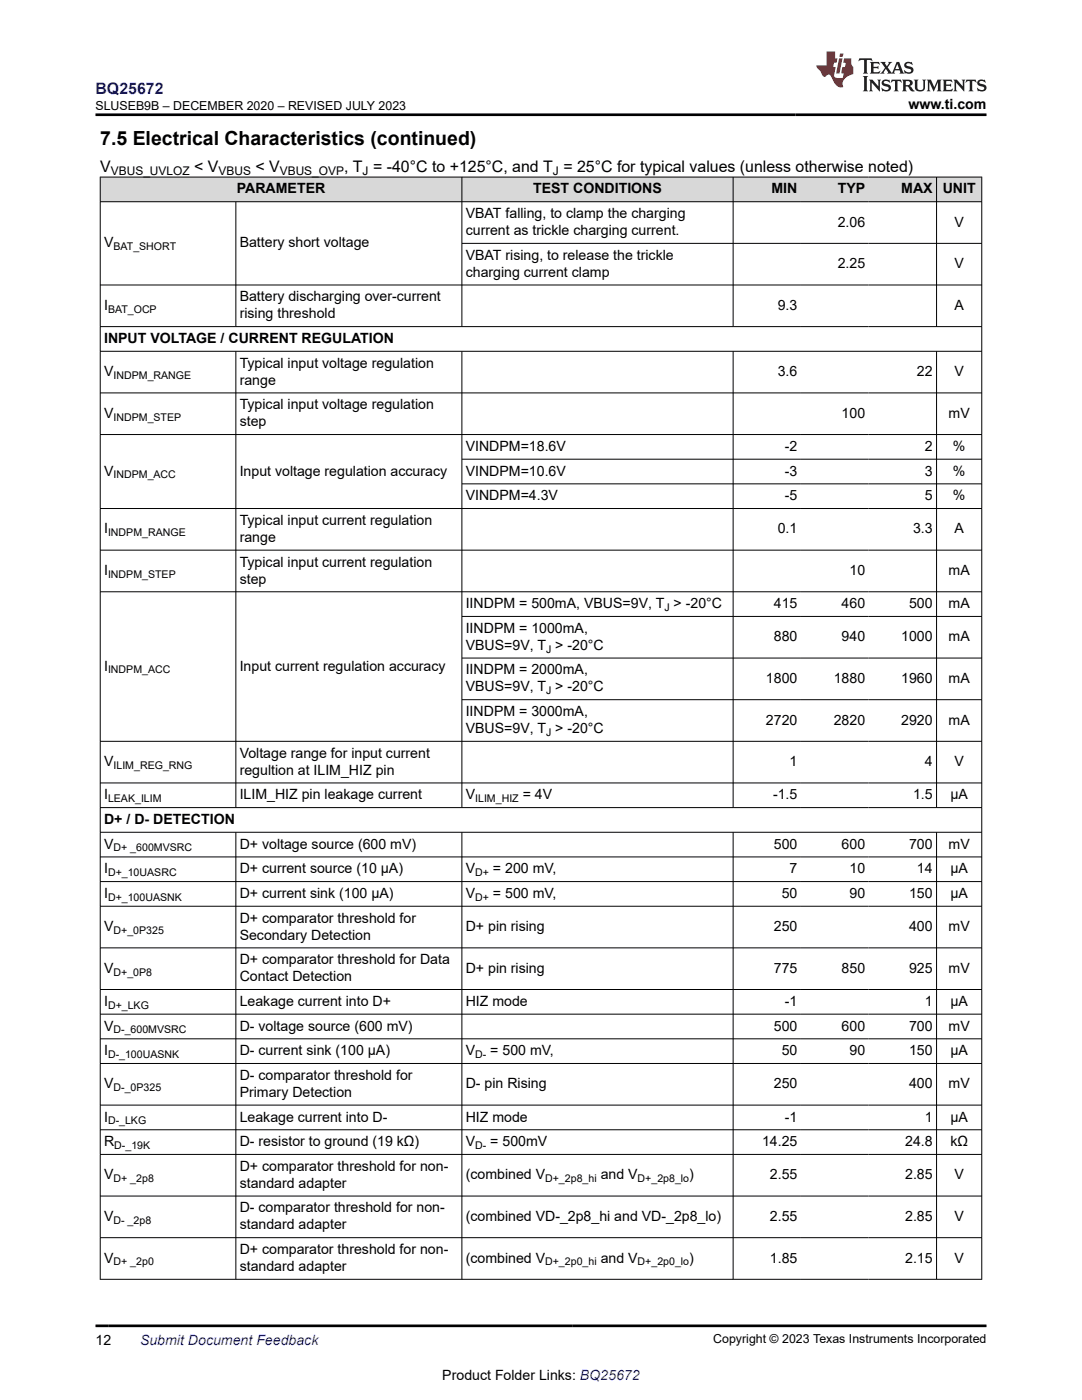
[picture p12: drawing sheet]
<svg xmlns="http://www.w3.org/2000/svg" width="216mm" height="279mm" viewBox="0 0 216 279" stroke-linecap="round" stroke-linejoin="round" font-family="sans-serif">
<defs><g id="words">
<text font-size="3.9" x="20" y="28.8">7.5 Electrical Characteristics (continued)</text>
<text font-size="3.2" fill="#00f" x="19" y="18.7">BQ25672</text>
<g font-size="3.2">
<text x="20" y="34.3">V</text>
<text x="38.7" y="34.3">&lt; V</text>
<text x="51" y="34.3">&lt; V</text>
<text x="68.7" y="34.3">, T = -40°C to +125°C, and T = 25°C for typical values (unless otherwise noted)</text>
</g>
<g font-size="2.8">
<text x="181.3" y="21.8">www.ti.com</text>
<text x="47.2" y="38.6">PARAMETER</text>
<text x="106.4" y="38.6">TEST CONDITIONS</text>
<text x="153.9" y="38.6">MIN</text>
<text x="167.2" y="38.6">TYP</text>
<text x="179.8" y="38.6">MAX</text>
<text x="188.1" y="38.6">UNIT</text>
<text x="92.9" y="43.5">VBAT falling, to clamp the charging</text>
<text x="92.9" y="46.9">current as trickle charging current.</text>
<text x="167.1" y="45.2">2.06</text>
<text x="190.4" y="45.2">V</text>
<text x="20.8" y="49.4">V</text>
<text x="47.8" y="49.4">Battery short voltage</text>
<text x="92.9" y="51.8">VBAT rising, to release the trickle</text>
<text x="167.1" y="53.5">2.25</text>
<text x="190.4" y="53.5">V</text>
<text x="92.9" y="55.2">charging current clamp</text>
<text x="20.8" y="61.8">I</text>
<text x="47.8" y="60.2">Battery discharging over-current</text>
<text x="47.8" y="63.5">rising threshold</text>
<text x="155.2" y="61.8">9.3</text>
<text x="190.4" y="61.8">A</text>
<text x="20.8" y="68.5">INPUT VOLTAGE / CURRENT REGULATION</text>
<text x="20.8" y="75.1">V</text>
<text x="47.8" y="73.4">Typical input voltage regulation</text>
<text x="47.8" y="76.8">range</text>
<text x="155.2" y="75.1">3.6</text>
<text x="183" y="75.1">22</text>
<text x="190.4" y="75.1">V</text>
<text x="20.8" y="83.4">V</text>
<text x="47.8" y="81.7">Typical input voltage regulation</text>
<text x="167.9" y="83.4">100</text>
<text x="189.3" y="83.4">mV</text>
<text x="47.8" y="85.1">step</text>
<text x="92.9" y="90">VINDPM=18.6V</text>
<text x="156.6" y="90">-2</text>
<text x="184.5" y="90">2</text>
<text x="190.1" y="90">%</text>
<text x="20.8" y="94.9">V</text>
<text x="47.8" y="94.9">Input voltage regulation accuracy</text>
<text x="92.9" y="94.9">VINDPM=10.6V</text>
<text x="156.6" y="94.9">-3</text>
<text x="184.5" y="94.9">3</text>
<text x="190.1" y="94.9">%</text>
<text x="92.9" y="99.8">VINDPM=4.3V</text>
<text x="156.6" y="99.8">-5</text>
<text x="184.5" y="99.8">5</text>
<text x="190.1" y="99.8">%</text>
<text x="20.8" y="106.5">I</text>
<text x="47.8" y="104.8">Typical input current regulation</text>
<text x="155.2" y="106.5">0.1</text>
<text x="182.2" y="106.5">3.3</text>
<text x="190.4" y="106.5">A</text>
<text x="47.8" y="108.1">range</text>
<text x="47.8" y="113.1">Typical input current regulation</text>
<text x="20.8" y="114.8">I</text>
<text x="47.8" y="116.5">step</text>
<text x="169.5" y="114.8">10</text>
<text x="189.3" y="114.8">mA</text>
<text x="92.9" y="121.4">IINDPM = 500mA, VBUS=9V, T &gt; -20°C</text>
<text x="154.4" y="121.4">415</text>
<text x="167.9" y="121.4">460</text>
<text x="181.4" y="121.4">500</text>
<text x="189.3" y="121.4">mA</text>
<text x="92.9" y="126.3">IINDPM = 1000mA,</text>
<text x="92.9" y="129.7">VBUS=9V, T &gt; -20°C</text>
<text x="154.4" y="128">880</text>
<text x="167.9" y="128">940</text>
<text x="179.8" y="128">1000</text>
<text x="189.3" y="128">mA</text>
<text x="20.8" y="133.8">I</text>
<text x="47.8" y="133.8">Input current regulation accuracy</text>
<text x="92.9" y="134.6">IINDPM = 2000mA,</text>
<text x="92.9" y="138">VBUS=9V, T &gt; -20°C</text>
<text x="152.8" y="136.3">1800</text>
<text x="166.4" y="136.3">1880</text>
<text x="179.8" y="136.3">1960</text>
<text x="189.3" y="136.3">mA</text>
<text x="92.9" y="142.9">IINDPM = 3000mA,</text>
<text x="92.9" y="146.3">VBUS=9V, T &gt; -20°C</text>
<text x="152.8" y="144.6">2720</text>
<text x="166.4" y="144.6">2820</text>
<text x="179.8" y="144.6">2920</text>
<text x="189.3" y="144.6">mA</text>
<text x="20.8" y="152.9">V</text>
<text x="47.8" y="151.2">Voltage range for input current</text>
<text x="47.8" y="154.6">regultion at ILIM_HIZ pin</text>
<text x="157.5" y="152.9">1</text>
<text x="184.5" y="152.9">4</text>
<text x="190.4" y="152.9">V</text>
<text x="20.8" y="159.5">I</text>
<text x="47.8" y="159.5">ILIM_HIZ pin leakage current</text>
<text x="92.9" y="159.5">V</text>
<text x="104.3" y="159.5">= 4V</text>
<text x="154.2" y="159.5">-1.5</text>
<text x="182.2" y="159.5">1.5</text>
<text x="189.6" y="159.5">µA</text>
<text x="20.8" y="164.4">D+ / D- DETECTION</text>
<text x="20.8" y="169.4">V</text>
<text x="47.8" y="169.4">D+ voltage source (600 mV)</text>
<text x="154.4" y="169.4">500</text>
<text x="167.9" y="169.4">600</text>
<text x="181.4" y="169.4">700</text>
<text x="189.3" y="169.4">mV</text>
<text x="20.8" y="174.3">I</text>
<text x="20.8" y="179.2">I</text>
<text x="47.8" y="174.3">D+ current source (10 µA)</text>
<text x="47.8" y="179.2">D+ current sink (100 µA)</text>
<text x="92.9" y="174.3">V</text>
<text x="92.9" y="179.2">V</text>
<text x="98.4" y="174.3">= 200 mV,</text>
<text x="98.4" y="179.2">= 500 mV,</text>
<text x="156" y="179.2">50</text>
<text x="157.5" y="174.3">7</text>
<text x="169.5" y="174.3">10</text>
<text x="169.5" y="179.2">90</text>
<text x="181.4" y="179.2">150</text>
<text x="183" y="174.3">14</text>
<text x="189.6" y="174.3">µA</text>
<text x="189.6" y="179.2">µA</text>
<text x="20.8" y="185.8">V</text>
<text x="47.8" y="184.1">D+ comparator threshold for</text>
<text x="92.9" y="185.8">D+ pin rising</text>
<text x="154.4" y="185.8">250</text>
<text x="181.4" y="185.8">400</text>
<text x="189.3" y="185.8">mV</text>
<text x="47.8" y="187.5">Secondary Detection</text>
<text x="20.8" y="194.1">V</text>
<text x="47.8" y="192.4">D+ comparator threshold for Data</text>
<text x="47.8" y="195.8">Contact Detection</text>
<text x="92.9" y="194.1">D+ pin rising</text>
<text x="154.4" y="194.1">775</text>
<text x="167.9" y="194.1">850</text>
<text x="181.4" y="194.1">925</text>
<text x="189.3" y="194.1">mV</text>
<text x="20.8" y="200.7">I</text>
<text x="47.8" y="200.7">Leakage current into D+</text>
<text x="92.9" y="200.7">HIZ mode</text>
<text x="156.6" y="200.7">-1</text>
<text x="184.5" y="200.7">1</text>
<text x="189.6" y="200.7">µA</text>
<text x="20.8" y="205.7">V</text>
<text x="47.8" y="205.7">D- voltage source (600 mV)</text>
<text x="154.4" y="205.7">500</text>
<text x="167.9" y="205.7">600</text>
<text x="181.4" y="205.7">700</text>
<text x="189.3" y="205.7">mV</text>
<text x="20.8" y="210.6">I</text>
<text x="47.8" y="210.6">D- current sink (100 µA)</text>
<text x="47.8" y="215.5">D- comparator threshold for</text>
<text x="92.9" y="210.6">V</text>
<text x="97.8" y="210.6">= 500 mV,</text>
<text x="156" y="210.6">50</text>
<text x="169.5" y="210.6">90</text>
<text x="181.4" y="210.6">150</text>
<text x="189.6" y="210.6">µA</text>
<text x="20.8" y="217.2">V</text>
<text x="47.8" y="218.9">Primary Detection</text>
<text x="92.9" y="217.2">D- pin Rising</text>
<text x="154.4" y="217.2">250</text>
<text x="181.4" y="217.2">400</text>
<text x="189.3" y="217.2">mV</text>
<text x="20.8" y="223.8">I</text>
<text x="47.8" y="223.8">Leakage current into D-</text>
<text x="92.9" y="223.8">HIZ mode</text>
<text x="156.6" y="223.8">-1</text>
<text x="184.5" y="223.8">1</text>
<text x="189.6" y="223.8">µA</text>
<text x="20.8" y="228.7">R</text>
<text x="47.8" y="228.7">D- resistor to ground (19 kΩ)</text>
<text x="47.8" y="233.7">D+ comparator threshold for non-</text>
<text x="92.9" y="228.7">V</text>
<text x="97.8" y="228.7">= 500mV</text>
<text x="152" y="228.7">14.25</text>
<text x="180.6" y="228.7">24.8</text>
<text x="189.6" y="228.7">kΩ</text>
<text x="20.8" y="235.4">V</text>
<text x="47.8" y="237.1">standard adapter</text>
<text x="92.9" y="235.4">(combined V</text>
<text x="119.9" y="235.4">and V</text>
<text x="137.5" y="235.4">)</text>
<text x="153.6" y="235.4">2.55</text>
<text x="180.6" y="235.4">2.85</text>
<text x="190.4" y="235.4">V</text>
<text x="20.8" y="243.7">V</text>
<text x="47.8" y="242">D- comparator threshold for non-</text>
<text x="47.8" y="245.4">standard adapter</text>
<text x="92.9" y="243.7">(combined VD-_2p8_hi and VD-_2p8_lo)</text>
<text x="153.6" y="243.7">2.55</text>
<text x="180.6" y="243.7">2.85</text>
<text x="190.4" y="243.7">V</text>
<text x="20.8" y="252">V</text>
<text x="47.8" y="250.3">D+ comparator threshold for non-</text>
<text x="92.9" y="252">(combined V</text>
<text x="119.9" y="252">and V</text>
<text x="137.5" y="252">)</text>
<text x="153.6" y="252">1.85</text>
<text x="180.6" y="252">2.15</text>
<text x="190.4" y="252">V</text>
<text x="47.8" y="253.7">standard adapter</text>
<text x="19" y="268.4">12</text>
<text x="88.3" y="275.3">Product Folder Links: BQ25672</text>
</g>
<text font-size="2.8" fill="#00f" x="27.9" y="268.4">Submit Document Feedback</text>
<g font-size="2.5">
<text x="19" y="21.9">SLUSEB9B – DECEMBER 2020 – REVISED JULY 2023</text>
<text x="142.3" y="268.1">Copyright © 2023 Texas Instruments Incorporated</text>
</g>
<g font-size="2.4">
<text x="22.1" y="34.9">VBUS_UVLOZ</text>
<text x="43.6" y="34.9">VBUS</text>
<text x="55.8" y="34.9">VBUS_OVP</text>
<text x="72.4" y="34.9">J</text>
<text x="110.3" y="34.9">J</text>
</g>
<g font-size="2.1">
<text x="22.6" y="49.9">BAT_SHORT</text>
<text x="21.6" y="62.4">BAT_OCP</text>
<text x="22.6" y="75.6">INDPM_RANGE</text>
<text x="22.6" y="83.9">INDPM_STEP</text>
<text x="22.6" y="95.5">INDPM_ACC</text>
<text x="21.6" y="107">INDPM_RANGE</text>
<text x="21.6" y="115.3">INDPM_STEP</text>
<text x="132.6" y="121.9">J</text>
<text x="109" y="130.2">J</text>
<text x="21.6" y="134.4">INDPM_ACC</text>
<text x="109" y="138.6">J</text>
<text x="109" y="146.9">J</text>
<text x="22.6" y="153.5">ILIM_REG_RNG</text>
<text x="21.6" y="160.1">LEAK_ILIM</text>
<text x="94.8" y="160.1">ILIM_HIZ</text>
<text x="22.6" y="169.9">D+ _600MVSRC</text>
<text x="21.6" y="174.9">D+_10UASRC</text>
<text x="21.6" y="179.8">D+_100UASNK</text>
<text x="94.8" y="174.9">D+</text>
<text x="94.8" y="179.8">D+</text>
<text x="22.6" y="186.4">D+_0P325</text>
<text x="22.6" y="194.7">D+_0P8</text>
<text x="21.6" y="201.3">D+_LKG</text>
<text x="22.6" y="206.2">D-_600MVSRC</text>
<text x="21.6" y="211.2">D-_100UASNK</text>
<text x="94.8" y="211.2">D-</text>
<text x="22.6" y="217.8">D-_0P325</text>
<text x="21.6" y="224.4">D-_LKG</text>
<text x="22.8" y="229.3">D-_19K</text>
<text x="94.8" y="229.3">D-</text>
<text x="22.6" y="235.9">D+ _2p8</text>
<text x="108.8" y="235.9">D+_2p8_hi</text>
<text x="127.2" y="235.9">D+_2p8_lo</text>
<text x="22.6" y="244.2">D- _2p8</text>
<text x="22.6" y="252.5">D+ _2p0</text>
<text x="108.8" y="252.5">D+_2p0_hi</text>
<text x="127.2" y="252.5">D+_2p0_lo</text>
</g>
</g></defs>
<g fill="#d8d8d8">
<path d="M20 35.3h175.9v5h-175.9z" fill-rule="evenodd"/>
<path d="M20.1 35.4h72v4.8h-72z" fill-rule="evenodd"/>
<path d="M92.2 35.4h54v4.8h-54z" fill-rule="evenodd"/>
<path d="M146.3 35.4h13.5v4.8h-13.5z" fill-rule="evenodd"/>
<path d="M159.8 35.4h13.5v4.8h-13.5z" fill-rule="evenodd"/>
<path d="M173.3 35.4h13.5v4.8h-13.5z" fill-rule="evenodd"/>
<path d="M186.9 35.4h8.9v4.8h-8.9z" fill-rule="evenodd"/>
</g>
<g fill="none" stroke="#000" stroke-width=".2">
<path d="M19.9 35.3h176.1M20 35.3v220.1M92.2 35.3v29.9M146.3 35.3v29.9M186.9 35.3v29.9M195.9 35.3v220.1M19.9 40.3h176.1M47.1 40.3v24.9M92.2 48.6h103.8M196 56.9h-176.1M19.9 65.2h176.1M19.9 70.1h176.1"/>
<path d="M19.9 78.4h176.1M47.1 70.1v91.1M92.2 70.1v91.1M146.3 70.1v91.1M186.9 70.1v91.1M19.9 86.7h176.1M92.2 91.6h103.8M92.2 96.6h103.8M19.9 109.8h176.1M19.9 118.1h176.1M196 101.5h-176.1M92.2 123h103.8"/>
<path d="M92.2 131.3h103.8M92.2 139.6h103.8M19.9 147.9h176.1M19.9 156.3h176.1M19.9 161.2h176.1M19.9 166.1h176.1M19.9 171h176.1M19.9 175.9h176.1M47.1 166.1v89.3M92.2 166.1v89.3M146.3 166.1v89.3M186.9 166.1v89.3"/>
<path d="M19.9 180.9h176.1M19.9 189.2h176.1M19.9 197.5h176.1M19.9 202.4h176.1M19.9 207.3h176.1M19.9 212.2h176.1M19.9 220.5h176.1M19.9 225.5h176.1M19.9 230.4h176.1M19.9 238.7h176.1M19.9 247h176.1M19.9 255.3h176.1"/>
</g>
<path d="M171.5 11.6l-.2 .6 .5-.2h.6v.1v2.2l-.2 .4h1l-.2-.4v-2.2v-.1h.5l.5 .2-.1-.6zM173.6 12.4l.2 .3v1.6l-.2 .4h1.9l.1-.6a1.08 1.08 0 0 1-1.3 .2v-.7h.6l.4 .2v-.7l-.4 .2h-.6v-.5l.2-.2a1 1 0 0 1 1 .3l-.1-.5zM175.7 12.4l.9 1.1-1 1.2h.9l-.2-.2 .5-.8 .4 .8-.2 .2h1.6l-.2-.2 .2-.5h.9l.1 .5-.1 .2h.9l-.2-.4-.8-1.9h-.5l-.9 2.1-.9-1.1 .9-1h-.8l.2 .2-.4 .6-.4-.6 .2-.2zM179 12.8l.4 1h-.7zM180.7 12.5a.65 .65 0 0 0-.2 .7 .65 .65 0 0 0 .6 .5l.6 .1 .1 .3a.79 .79 0 0 1-.7 .4 .79 .79 0 0 1-.7-.5l.1 .7 .2-.1a.93 .93 0 0 0 1.1 0 .93 .93 0 0 0 .4-.9 1.46 1.46 0 0 0-1.2-.6l-.1-.3a1.09 1.09 0 0 1 1.2 .2l-.2-.6-.1 .1-.5-.2zM172.2 15.2l.2 .4v2.2l-.2 .4h1l-.2-.4v-2.2l.2-.4zM173.4 15.9l.2 .4v1.5l-.2 .4h.8l-.3-.4 .1-1.3 1.6 1.8v-2l.2-.4h-.7l.1 .2 .1 1.1-1.2-1.3zM176.2 16a.65 .65 0 0 0-.2 .8 .65 .65 0 0 0 .6 .4l.6 .2 .1 .2a.79 .79 0 0 1-.7 .4 .79 .79 0 0 1-.7-.5l.1 .7 .2-.1a.93 .93 0 0 0 1.1 .1 .93 .93 0 0 0 .4-1 1.46 1.46 0 0 0-1.2-.5l-.1-.4a1.09 1.09 0 0 1 1.2 .2l-.1-.6-.2 .1-.5-.1zM177.9 15.9l-.1 .6a.63 .63 0 0 1 .8-.3v1.6l-.3 .4h1l-.2-.4v-1.6a.66 .66 0 0 1 .8 .3l-.1-.6zM180 15.9l.2 .4v1.5l-.2 .4h1l-.2-.2-.1-.7h.5l.1 .2a.79 .79 0 0 0 1.2 .6l-1-.9a.61 .61 0 0 0 .6-.6 .61 .61 0 0 0-.5-.7zM180.8 16.2h.1a.47 .47 0 0 1 .5 .1 .47 .47 0 0 1 .1 .5l-.1 .1-.7 .1zM182.3 15.9l.2 .2a2.27 2.27 0 0 0 .4 2 1.04 1.04 0 0 0 1.7-.7v-1.3l.2-.2h-.8l.2 .4v1.1a.6 .6 0 0 1-.6 .6 .6 .6 0 0 1-.6-.6v-1.1l.3-.4zM184.9 15.9l.2 .4v1.5l-.2 .4h.8l-.3-.4v-1.4l.9 1.9 .9-1.9v1.4l-.3 .4h1l-.2-.4v-1.5l.2-.4h-.8l-.7 1.5-.6-1.5zM188.1 15.9l.2 .4v1.5l-.2 .4h1.9l.1-.6a1.09 1.09 0 0 1-1.3 .2v-.7h.6l.4 .2v-.6l-.4 .2h-.6v-.6l.2-.1a1.01 1.01 0 0 1 1 .3l-.1-.6zM190.2 15.9l.3 .4v1.5l-.3 .4h.8l-.2-.4v-1.3l1.6 1.8v-2l.2-.4h-.7l.2 .2v1.1l-1.2-1.3zM192.8 15.9l-.1 .6a.63 .63 0 0 1 .8-.3v1.6l-.3 .4h1l-.2-.4v-1.6a.66 .66 0 0 1 .8 .3l-.1-.6zM195.2 16a.65 .65 0 0 0-.2 .8 .65 .65 0 0 0 .6 .4l.6 .2 .2 .2a.79 .79 0 0 1-.7 .4 .79 .79 0 0 1-.7-.5l.1 .7 .2-.1a.93 .93 0 0 0 1 .1 .93 .93 0 0 0 .5-1 1.46 1.46 0 0 0-1.3-.5v-.4a1.09 1.09 0 0 1 1.2 .2l-.2-.6-.2 .1-.5-.1z" fill="#231f20"/>
<path d="M164.9 10.3v2.7h-2l.1 .4 .8 1a.95 .95 0 0 0 1 .9 .59 .59 0 0 1 .5-.4 .59 .59 0 0 1 .5 .3l.4 .8a1.59 1.59 0 0 0 2.1 1.4 1.61 1.61 0 0 1 1-2.3l1-.3-.1-1.5a1.59 1.59 0 0 1-.3-1.7h-1.5l-.2 .9h.6l-.2 .9h-.5l-.2 .9v.3l.4 .1-.1 .9h-.7a.73 .73 0 0 1-1-.7l.3-1.5h-.5l.1-.9h.5l.2-.9h-.5v-1.3zM167.4 11.6l-.6 3.1h.7l.6-3.1zM167.6 10.7l-.1 .6h.7l.1-.6z" fill="#ed1c24"/>
<path d="M19 22.9h177.8M19 264.6h177.8" fill="none" stroke="#000" stroke-width=".53"/>
<use href="#words"/>
</svg>
